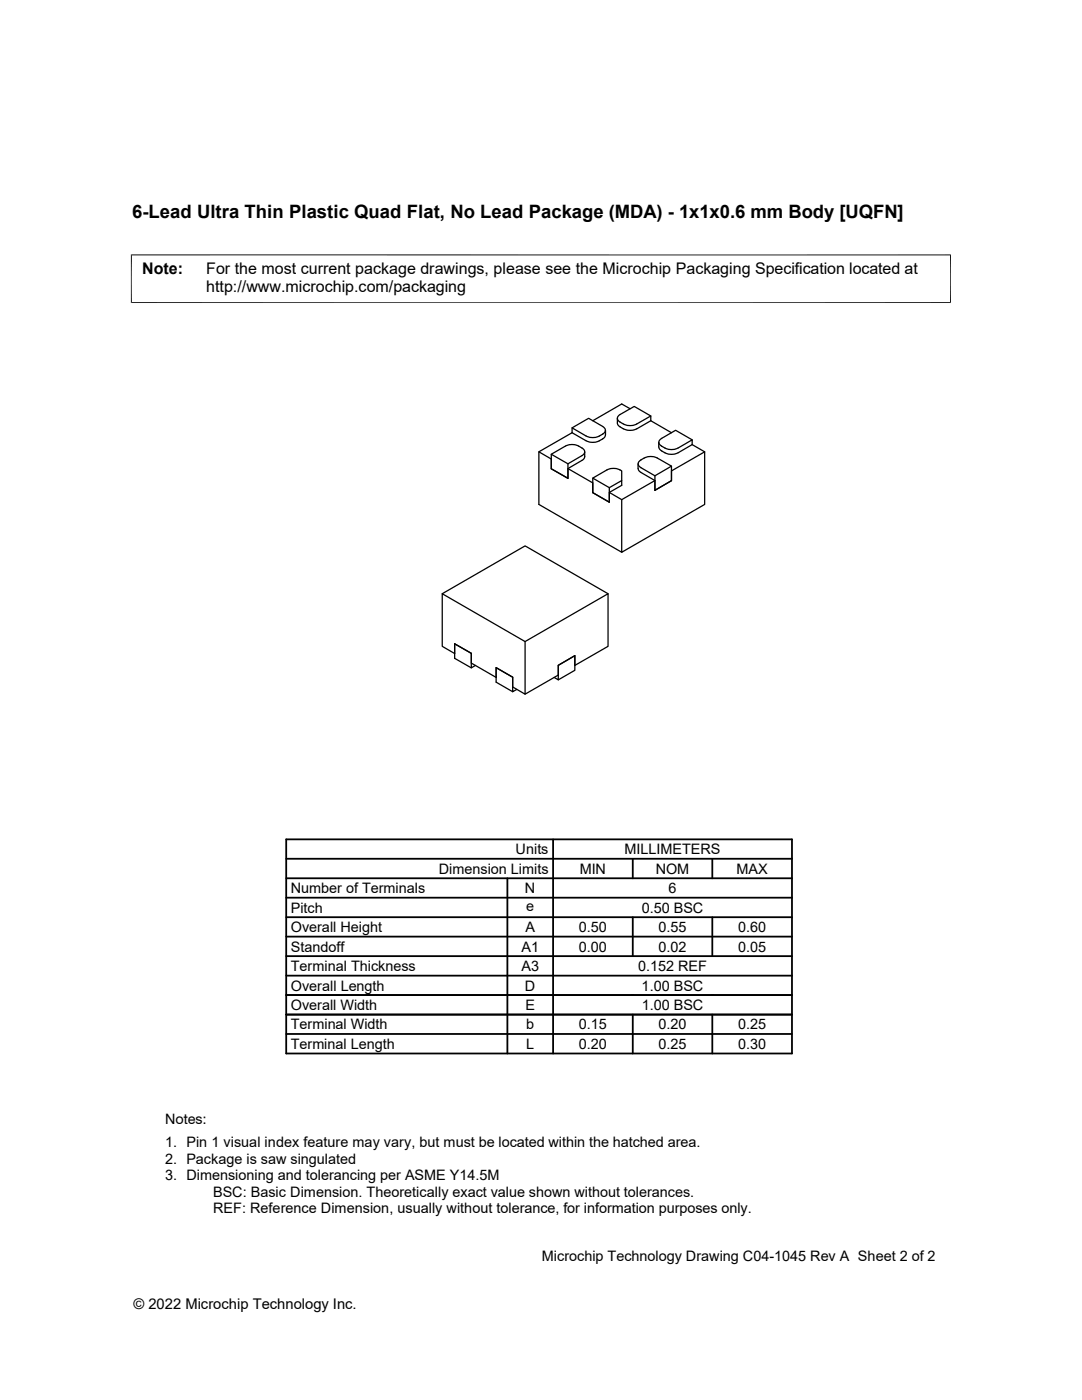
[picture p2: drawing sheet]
<svg xmlns="http://www.w3.org/2000/svg" width="216mm" height="279mm" viewBox="0 0 216 279" stroke-linecap="round" stroke-linejoin="round" font-family="sans-serif">
<defs><g id="words">
<text font-size="3.7" x="26.4" y="43.5">6-Lead Ultra Thin Plastic Quad Flat, No Lead Package (MDA) - 1x1x0.6 mm Body [UQFN]</text>
<g font-size="3.2">
<text x="28.4" y="54.6">Note:</text>
<text x="41.1" y="58.3">http://www.microchip.com/packaging</text>
<text x="41.1" y="54.6">For the most current package drawings, please see the Microchip Packaging Specification located at</text>
</g>
<g font-size="2.9">
<text x="102.9" y="170.5">Units</text>
<text x="124.6" y="170.5">MILLIMETERS</text>
<text x="58" y="178.2">Number of Terminals</text>
<text x="87.6" y="174.4">Dimension Limits</text>
<text x="104.8" y="178.2">N</text>
<text x="115.7" y="174.4">MIN</text>
<text x="130.8" y="174.4">NOM</text>
<text x="133.4" y="178.2">6</text>
<text x="147" y="174.4">MAX</text>
<text x="58" y="182.1">Pitch</text>
<text x="105" y="181.8">e</text>
<text x="128" y="182.1">0.50 BSC</text>
<text x="58" y="186">Overall Height</text>
<text x="58" y="189.9">Standoff</text>
<text x="104.1" y="189.9">A1</text>
<text x="104.8" y="186">A</text>
<text x="115.5" y="186">0.50</text>
<text x="115.5" y="189.9">0.00</text>
<text x="131.4" y="186">0.55</text>
<text x="131.4" y="189.9">0.02</text>
<text x="147.3" y="186">0.60</text>
<text x="147.3" y="189.9">0.05</text>
<text x="58" y="193.8">Terminal Thickness</text>
<text x="58" y="197.7">Overall Length</text>
<text x="104.1" y="193.8">A3</text>
<text x="104.8" y="197.7">D</text>
<text x="127.3" y="193.8">0.152 REF</text>
<text x="128" y="197.7">1.00 BSC</text>
<text x="58" y="201.6">Overall Width</text>
<text x="104.8" y="201.6">E</text>
<text x="128" y="201.6">1.00 BSC</text>
<text x="58" y="205.4">Terminal Width</text>
<text x="58" y="209.3">Terminal Length</text>
<text x="105" y="205.4">b</text>
<text x="105" y="209.3">L</text>
<text x="115.5" y="209.3">0.20</text>
<text x="115.5" y="205.4">0.15</text>
<text x="131.4" y="205.4">0.20</text>
<text x="131.4" y="209.3">0.25</text>
<text x="147.3" y="209.3">0.30</text>
<text x="147.3" y="205.4">0.25</text>
<text x="32.9" y="224.3">Notes:</text>
<text x="32.9" y="228.9">1. Pin 1 visual index feature may vary, but must be located within the hatched area.</text>
<text x="32.9" y="232.2">2. Package is saw singulated</text>
<text x="32.9" y="235.5">3. Dimensioning and tolerancing per ASME Y14.5M</text>
<text x="42.5" y="238.8">BSC: Basic Dimension. Theoretically exact value shown without tolerances.</text>
<text x="42.5" y="242.2">REF: Reference Dimension, usually without tolerance, for information purposes only.</text>
<text x="108.1" y="251.7">Microchip Technology Drawing C04-1045 Rev A Sheet 2 of 2</text>
<text x="26.6" y="261.3">© 2022 Microchip Technology Inc.</text>
</g>
</g></defs>
<g fill="none" stroke="#000" stroke-width=".25">
<path d="M107.5 90.2l2.5 1.4v2l3.3 1.9v-2l3.1-1.8 .2-.4 .1-1.1M110 90.7l2.8-1.7a3.2 3.2 0 0 1 3.5 .5 .78 .78 0 0 1 .4 .8 .78 .78 0 0 1-.6 .6l-2.8 1.7v2.9l-3.3-1.9zM110 90.7l3.3 1.9M113.3 93.5l5 2.9v1.9l3.3 1.9v-1.9l2.5-1.4v-1l-2.5 1.4v2.9l-3.3-1.9v-2.9l2.8-1.6a2.87 2.87 0 0 1 2.6 0M114.2 86.4l-6.7 3.8v10.5l16.6 9.5M114.2 86.4l2.7 1.6M114.2 86.4v-1l3.3-1.9 2.7 1.6a.8 .8 0 0 1 .6 .8 .8 .8 0 0 1-.6 .7 3.1 3.1 0 0 1-3.2 .4M114.2 85.4l2.7 1.6M118.3 95.4l3.3 1.9M120.8 85.9v1.1l-.4 .5a3.1 3.1 0 0 1-3.2 .6l-.2-.1M121.6 98.3l2.5 1.4M123.2 83.5l.1 1.2a3.3 3.3 0 0 0 2.7 1.2l.8-.2 3.1-1.7"/>
<path d="M123.7 93.8l.4 .2v1.9M125.7 81.6l-1.6-1-5.8 3.4M127.3 92.6v.9M127.3 93.5l.2 .4 .4 .4M127.9 93.3l2.8 1.7v2.9M127.9 94.3l2.8 1.6v2M127.9 91.8a.8 .8 0 0 0-.6 .8 .8 .8 0 0 0 .6 .7M128.5 91.4l-.6 .4M128.5 91.4a2.87 2.87 0 0 1 2.7 0l2.8 1.6v2.9l-3.3 2M129.9 84l4.1 2.4M129.9 83l-3.3-1.9-2.9 1.6a.8 .8 0 0 0-.5 .8 .8 .8 0 0 0 .5 .7 3.1 3.1 0 0 0 3.3 .4l2.9-1.6v1M130.7 95.9l-6.6 3.8v10.5l16.5-9.5v-10.5l-6.6 3.8v1.9l-3.3 2"/>
<path d="M131.4 88.3l.1 1.2a3.4 3.4 0 0 0 2.5 1.2l1.3-.3M134 93l-3.3 2M138.1 88.7l-2.8 1.7M138.1 88.7v-.9l-2.8 1.6M138.1 88.7l2.5 1.5M138.1 87.8l-3.3-1.9-2.8 1.6a.81 .81 0 0 0-.5 .8 .81 .81 0 0 0 .5 .7 3.1 3.1 0 0 0 3.3 .4M88.2 118.5l16.6 9.5v10.5l-2.5-1.4v-2l-3.3-1.9v2l-5-2.9v-1.9l-3.3-1.9v1.9l-2.5-1.4zM88.2 118.5l16.6-9.6 16.5 9.6M94.9 132.8l-.9 .5v-2.9l-3.3-1.9v2.9l3.3 1.9M103.1 137.6l-.8 .4v-2.9l-3.3-1.9v2.9l3.3 1.9M104.8 128l16.5-9.5v10.5l-6.6 3.8v-1.9l-3.3 1.9v1.9l-6.6 3.8M110.6 135.2l.8 .5v-2.9l3.3-1.9v2.9l-3.3 1.9"/>
</g>
<path d="M26.1 50.9h163.7M26.2 50.8v9.7M189.7 50.8v9.7M26.1 60.4h163.7" fill="none" stroke="#000" stroke-width=".2"/>
<g fill="none" stroke="#000" stroke-width=".36">
<path d="M57.1 179.2h100.9M57.1 175.3h100.9M57.1 171.4h100.9M57.1 167.5h100.9v42.7h-100.9zM101.2 175.3v34.9M110.4 167.5v42.7M126.3 171.4v3.9M142.1 171.4v3.9M57.1 186.9h100.9M57.1 183h100.9M57.1 198.6h100.9M57.1 194.7h100.9"/>
<path d="M57.1 190.8h100.9M126.3 183v7.8M142.1 183v7.8M57.1 206.4h100.9M57.1 202.5h100.9M126.3 202.5v7.7M142.1 202.5v7.7"/>
</g>
<use href="#words"/>
</svg>
